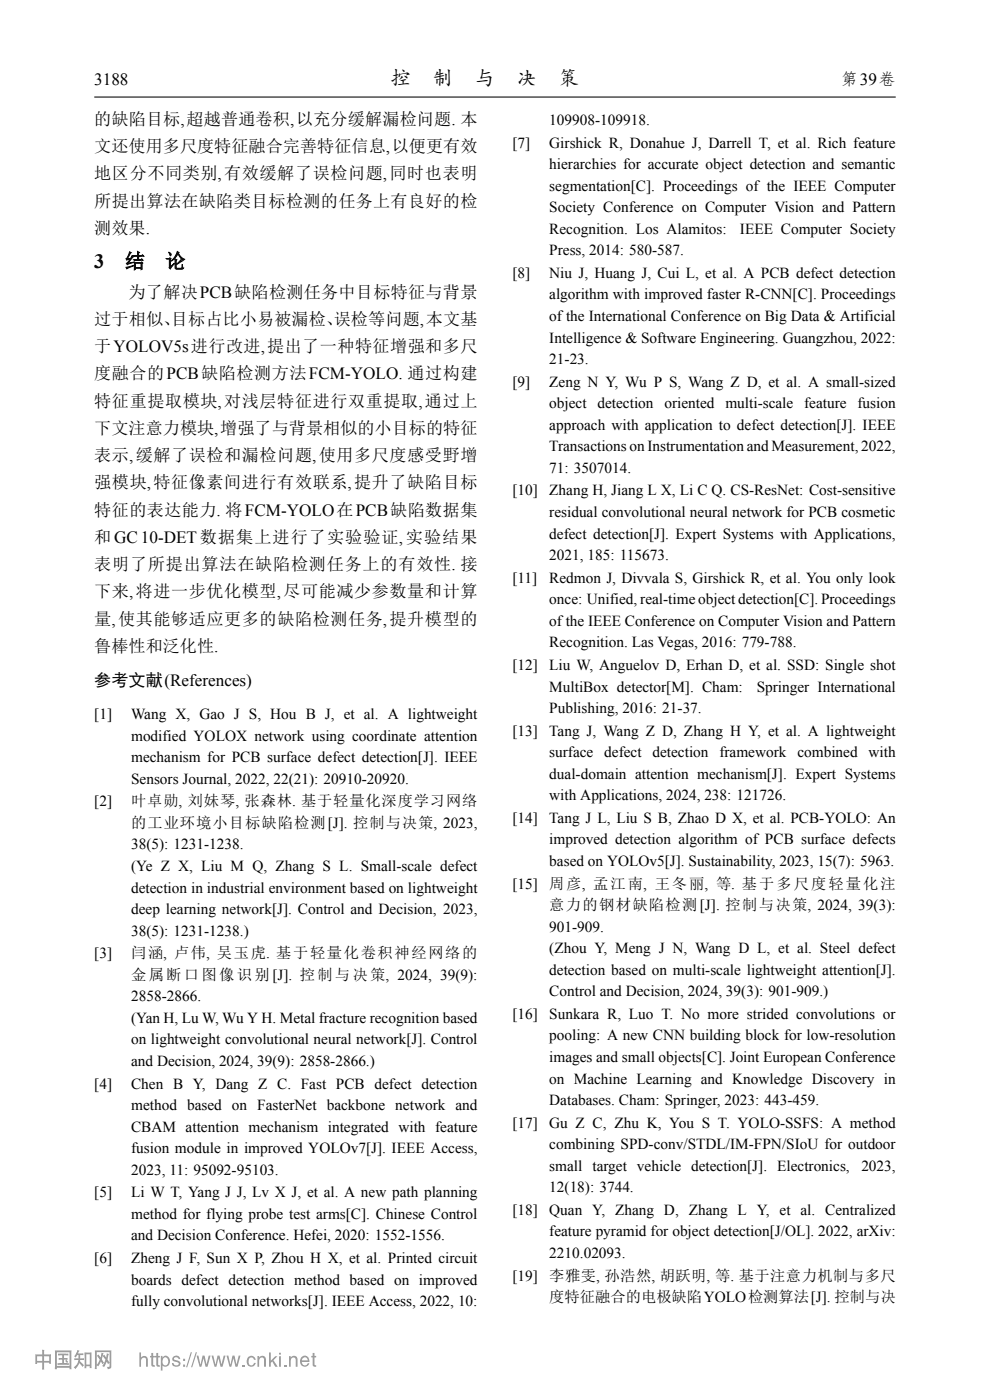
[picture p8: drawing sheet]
<svg xmlns="http://www.w3.org/2000/svg" width="210mm" height="297mm" viewBox="0 0 210 297" stroke-linecap="round" stroke-linejoin="round" font-family="sans-serif">
<defs><g id="words">
<g font-size="4.3">
<text x="82.8" y="18">控</text>
<text x="91.8" y="18">制</text>
<text x="100.7" y="18">与</text>
<text x="109.6" y="18">决</text>
<text x="118.5" y="18">策</text>
<text x="20" y="56.9">3</text>
<text x="26.5" y="56.9">结</text>
<text x="35.1" y="56.9">论</text>
</g>
<g font-size="3.6">
<text x="20" y="18">3188</text>
<text x="178.4" y="18">第39卷</text>
<text x="20" y="26.5">的缺陷目标,超越普通卷积,以充分缓解漏检问题. 本</text>
<text x="20" y="32.3">文还使用多尺度特征融合完善特征信息,以便更有效</text>
<text x="20" y="38.1">地区分不同类别,有效缓解了误检问题,同时也表明</text>
<text x="20" y="43.9">所提出算法在缺陷类目标检测的任务上有良好的检</text>
<text x="20" y="49.6">测效果.</text>
<text x="27.3" y="63.1">为了解决PCB缺陷检测任务中目标特征与背景</text>
<text x="20" y="68.9">过于相似、</text>
<text x="36.3" y="68.9">目标占比小易被漏检、</text>
<text x="70.8" y="68.9">误检等问题,本文基</text>
<text x="20" y="74.7">于YOLOV5s进行改进,提出了一种特征增强和多尺</text>
<text x="20" y="80.5">度融合的PCB缺陷检测方法FCM-YOLO. 通过构建</text>
<text x="20" y="86.3">特征重提取模块,对浅层特征进行双重提取,通过上</text>
<text x="20" y="92">下文注意力模块,增强了与背景相似的小目标的特征</text>
<text x="20" y="97.8">表示,缓解了误检和漏检问题,使用多尺度感受野增</text>
<text x="20" y="103.6">强模块,特征像素间进行有效联系,提升了缺陷目标</text>
<text x="20" y="109.4">特征的表达能力. 将FCM-YOLO在PCB缺陷数据集</text>
<text x="20" y="115.2">和GC10-DET数据集上进行了实验验证,实验结果</text>
<text x="20" y="120.9">表明了所提出算法在缺陷检测任务上的有效性. 接</text>
<text x="20" y="126.7">下来,将进一步优化模型,尽可能减少参数量和计算</text>
<text x="20" y="132.5">量,使其能够适应更多的缺陷检测任务,提升模型的</text>
<text x="20" y="138.3">鲁棒性和泛化性.</text>
<text x="20" y="145.5">参考文献(References)</text>
</g>
<g font-size="3.2">
<text x="116.5" y="26.5">109908-109918.</text>
<text x="108.7" y="31.3">[7]</text>
<text x="116.5" y="31.3">Girshick R, Donahue J, Darrell T, et al. Rich feature</text>
<text x="116.5" y="35.9">hierarchies for accurate object detection and semantic</text>
<text x="116.5" y="40.4">segmentation[C]. Proceedings of the IEEE Computer</text>
<text x="116.5" y="45">Society Conference on Computer Vision and Pattern</text>
<text x="116.5" y="49.6">Recognition. Los Alamitos:</text>
<text x="157" y="49.6">IEEE Computer Society</text>
<text x="108.7" y="59">[8]</text>
<text x="116.5" y="54.2">Press, 2014: 580-587.</text>
<text x="116.5" y="59">Niu J, Huang J, Cui L, et al. A PCB defect detection</text>
<text x="116.5" y="63.5">algorithm with improved faster R-CNN[C]. Proceedings</text>
<text x="116.5" y="68.1">ofthe International Conference on Big Data &amp; Artificial</text>
<text x="116.5" y="72.7">Intelligence &amp; Software Engineering. Guangzhou, 2022:</text>
<text x="116.5" y="77.2">21-23.</text>
<text x="108.7" y="82">[9]</text>
<text x="116.5" y="82">Zeng N Y, Wu P S, Wang Z D, et al. A small-sized</text>
<text x="116.5" y="86.6">object</text>
<text x="126.7" y="86.6">detection</text>
<text x="140.9" y="86.6">oriented</text>
<text x="153.9" y="86.6">multi-scale</text>
<text x="170.6" y="86.6">feature</text>
<text x="181.9" y="86.6">fusion</text>
<text x="116.5" y="91.2">approach with application to defect detection[J]. IEEE</text>
<text x="116.5" y="95.7">TransactionsonInstrumentationandMeasurement, 2022,</text>
<text x="116.5" y="100.3">71: 3507014.</text>
<text x="108.7" y="105.1">[10]</text>
<text x="116.5" y="105.1">Zhang H, Jiang L X, Li C Q. CS-ResNet: Cost-sensitive</text>
<text x="116.5" y="109.7">residual convolutional neural network for PCB cosmetic</text>
<text x="116.5" y="114.3">defect detection[J]. Expert Systems with Applications,</text>
<text x="116.5" y="118.8">2021, 185: 115673.</text>
<text x="108.7" y="123.6">[11]</text>
<text x="116.5" y="123.6">Redmon J, Divvala S, Girshick R, et al. You only look</text>
<text x="116.5" y="128.2">once: Unified, real-time objectdetection[C]. Proceedings</text>
<text x="116.5" y="132.8">ofthe IEEE Conference on Computer Vision and Pattern</text>
<text x="116.5" y="137.3">Recognition. Las Vegas, 2016: 779-788.</text>
<text x="108.7" y="142.1">[12]</text>
<text x="116.5" y="142.1">Liu W, Anguelov D, Erhan D, et al. SSD: Single shot</text>
<text x="116.5" y="146.7">MultiBox detector[M]. Cham:</text>
<text x="160.5" y="146.7">Springer International</text>
<text x="20" y="152.6">[1]</text>
<text x="27.8" y="152.6">Wang X, Gao J S, Hou B J, et al. A lightweight</text>
<text x="116.5" y="151.3">Publishing, 2016: 21-37.</text>
<text x="27.8" y="157.1">modified YOLOX network using coordinate attention</text>
<text x="27.8" y="161.7">mechanism for PCB surface defect detection[J]. IEEE</text>
<text x="108.7" y="156.1">[13]</text>
<text x="116.5" y="156.1">Tang J, Wang Z D, Zhang H Y, et al. A lightweight</text>
<text x="116.5" y="160.6">surface</text>
<text x="128.2" y="160.6">defect</text>
<text x="138.4" y="160.6">detection</text>
<text x="152.6" y="160.6">framework</text>
<text x="169.1" y="160.6">combined</text>
<text x="184.2" y="160.6">with</text>
<text x="27.8" y="166.3">Sensors Journal, 2022, 22(21): 20910-20920.</text>
<text x="116.5" y="165.2">dual-domain attention mechanism[J]. Expert Systems</text>
<text x="20" y="171.1">[2]</text>
<text x="27.8" y="171.1">叶卓勋, 刘妹琴, 张森林. 基于轻量化深度学习网络</text>
<text x="116.5" y="169.8">with Applications, 2024, 238: 121726.</text>
<text x="27.8" y="175.6">的工业环境小目标缺陷检测[J]. 控制与决策, 2023,</text>
<text x="108.7" y="174.6">[14]</text>
<text x="116.5" y="174.6">Tang J L, Liu S B, Zhao D X, et al. PCB-YOLO: An</text>
<text x="116.5" y="179.1">improved detection algorithm of PCB surface defects</text>
<text x="27.8" y="180.2">38(5): 1231-1238.</text>
<text x="27.8" y="184.8">(Ye Z X, Liu M Q, Zhang S L. Small-scale defect</text>
<text x="116.5" y="183.7">based on YOLOv5[J]. Sustainability, 2023, 15(7): 5963.</text>
<text x="27.8" y="189.4">detection in industrial environment based on lightweight</text>
<text x="108.7" y="188.5">[15]</text>
<text x="116.5" y="188.5">周彦, 孟江南, 王冬丽, 等. 基于多尺度轻量化注</text>
<text x="27.8" y="193.9">deep learning network[J]. Control and Decision, 2023,</text>
<text x="116.5" y="193.1">意力的钢材缺陷检测[J]. 控制与决策, 2024, 39(3):</text>
<text x="116.5" y="197.6">901-909.</text>
<text x="20" y="203.3">[3]</text>
<text x="27.8" y="203.3">闫涵, 卢伟, 吴玉虎. 基于轻量化卷积神经网络的</text>
<text x="27.8" y="198.5">38(5): 1231-1238.)</text>
<text x="116.5" y="202.2">(Zhou Y, Meng J N, Wang D L, et al. Steel defect</text>
<text x="27.8" y="207.9">金属断口图像识别 [J]. 控制与决策, 2024, 39(9):</text>
<text x="116.5" y="206.8">detection based on multi-scale lightweight attention[J].</text>
<text x="27.8" y="212.4">2858-2866.</text>
<text x="116.5" y="211.4">Control and Decision, 2024, 39(3): 901-909.)</text>
<text x="27.8" y="221.6">on lightweight convolutional neural network[J]. Control</text>
<text x="27.8" y="217">(Yan H, Lu W, Wu Y H. Metal fracture recognition based</text>
<text x="108.7" y="216.2">[16]</text>
<text x="116.5" y="216.2">Sunkara R, Luo T. No more strided convolutions or</text>
<text x="116.5" y="220.7">pooling: A new CNN building block for low-resolution</text>
<text x="27.8" y="226.1">and Decision, 2024, 39(9): 2858-2866.)</text>
<text x="116.5" y="225.3">images and small objects[C]. Joint European Conference</text>
<text x="20" y="230.9">[4]</text>
<text x="27.8" y="230.9">Chen B Y, Dang Z C. Fast PCB defect detection</text>
<text x="116.5" y="229.9">on Machine Learning and Knowledge Discovery in</text>
<text x="27.8" y="235.5">method based on FasterNet backbone network and</text>
<text x="108.7" y="239.2">[17]</text>
<text x="116.5" y="234.4">Databases. Cham: Springer, 2023: 443-459.</text>
<text x="116.5" y="239.2">Gu Z C, Zhu K, You S T. YOLO-SSFS: A method</text>
<text x="27.8" y="240.1">CBAM attention mechanism integrated with feature</text>
<text x="27.8" y="244.7">fusion module in improved YOLOv7[J]. IEEE Access,</text>
<text x="116.5" y="243.8">combining SPD-conv/STDL/IM-FPN/SIoU for outdoor</text>
<text x="27.8" y="249.2">2023, 11: 95092-95103.</text>
<text x="116.5" y="248.4">small target vehicle detection[J]. Electronics,</text>
<text x="182.7" y="248.4">2023,</text>
<text x="20" y="254">[5]</text>
<text x="27.8" y="254">Li W T, Yang J J, Lv X J, et al. A new path planning</text>
<text x="108.7" y="257.7">[18]</text>
<text x="116.5" y="252.9">12(18): 3744.</text>
<text x="116.5" y="257.7">Quan Y, Zhang D, Zhang L Y, et al. Centralized</text>
<text x="27.8" y="258.6">method for flying probe test arms[C]. Chinese Control</text>
<text x="27.8" y="263.2">and Decision Conference. Hefei, 2020: 1552-1556.</text>
<text x="116.5" y="262.3">feature pyramid for object detection[J/OL]. 2022, arXiv:</text>
<text x="20" y="268">[6]</text>
<text x="27.8" y="268">Zheng J F, Sun X P, Zhou H X, et al. Printed circuit</text>
<text x="116.5" y="266.9">2210.02093.</text>
<text x="27.8" y="272.5">boards defect detection method based on improved</text>
<text x="108.7" y="271.7">[19]</text>
<text x="116.5" y="271.7">李雅雯, 孙浩然, 胡跃明, 等. 基于注意力机制与多尺</text>
<text x="27.8" y="277.1">fully convolutional networks[J]. IEEE Access, 2022, 10:</text>
<text x="116.5" y="276.2">度特征融合的电极缺陷YOLO检测算法[J]. 控制与决</text>
</g>
</g></defs>
<path d="M20 20.6h170" fill="none" stroke="#000" stroke-width=".22"/>
<g fill="#999">
<path d="M7.5 287.3v2h.4v-.2h1.1l-.1 1.4h.5l-.1-1.4h1.1v.2h.4v-2h-1.5l.1-.9-.5-.1 .1 1zM7.9 287.7h1.1v1h-1.1zM9.3 287.7h1.1v1h-1.1z" fill-rule="evenodd"/>
<path d="M12.3 287.2v.3h.9v.6h-.7v.4l.7-.1v.8h-1v.4h2.4v-.4h-1v-.8l.7 .1v-.4h-.7v-.6h.9v-.3zM13.8 288.7l.4 .5 .2-.2a.33 .33 0 0 0-.2-.4 .33 .33 0 0 0-.4 .1zM11.6 286.5v4h.5v-.3h2.6v.3h.5v-4zM12.1 286.9h2.6v2.9h-2.6z" fill-rule="evenodd"/>
<path d="M16.4 286.4l-.7 1.3 .4 .3 .3-.5h.3v.7l-.9-.1v.4h.8l-.2 .7-.7 .9 .2 .3 1-1.2 .6 .8 .3-.3-.8-.9v-.3h.8v-.4l-.8 .1v-.7h.7v-.4h-1.2l.4-.5zM17.9 286.9v3.4h.4v-.5h.7v.4h.4v-3.3zM18.3 287.3h.7v2.2h-.7z" fill-rule="evenodd"/>
<path d="M20.1 286.5h3.5v3.6l-.7 .4-.3-.5 .6-.1v-.8l-.3 .3-.3-.5-.6 1.2-.3-.3 .7-1.3-.6-.9 .3-.2 .4 .6 .1-.9 .5 .2a1.4 1.4 0 0 0 .1 1.8v-2.3h-2.7v2.8l.2-.3a1.01 1.01 0 0 0-.1-1.7l.2-.3 .5 .7 .2-1 .4 .1v.1a1.53 1.53 0 0 0 .1 1.9l-.3 .3-.3-.6-.6 1.1-.3-.3v.8h-.4z" fill-rule="evenodd"/>
<path d="M29.6 286.9h.3v1.1a.79 .79 0 0 1 .9-.3 .79 .79 0 0 1 .6 .7v1.5h-.4v-1.4a.54 .54 0 0 0-.7-.5 .54 .54 0 0 0-.4 .7v1.2h-.3z" fill-rule="evenodd"/>
<path d="M32.1 287h.4v.7h.3v.3h-.3v1.5l.3 .1v.3a.53 .53 0 0 1-.7-.4v-1.5h-.3v-.3h.3z" fill-rule="evenodd"/>
<path d="M33.2 287h.3v.7h.4v.3h-.4v1.5l.4 .1-.1 .3a.53 .53 0 0 1-.6-.4v-1.5h-.3v-.3h.3z" fill-rule="evenodd"/>
<path d="M34.1 287.7v3.1h.4v-1.1a1.01 1.01 0 0 0 1.3 0 1.01 1.01 0 0 0 .2-1.3 .83 .83 0 0 0-.6-.8 .83 .83 0 0 0-.9 .4v-.3zM34.8 288a.81 .81 0 0 1 1 .8 .81 .81 0 0 1-.9 .8 .99 .99 0 0 1-.1-1.6z" fill-rule="evenodd"/>
<path d="M36.7 287.9l.2-.2a.86 .86 0 0 1 1.3 .6h-.3a.49 .49 0 0 0-.5-.4 .49 .49 0 0 0-.5 .5 1.67 1.67 0 0 1 1.4 .8 .94 .94 0 0 1-.9 .7 .94 .94 0 0 1-.9-.7h.3a.55 .55 0 0 0 .5 .5 .55 .55 0 0 0 .6-.5l-.9-.3a.56 .56 0 0 1-.5-.4 .56 .56 0 0 1 .2-.6z" fill-rule="evenodd"/>
<path d="M38.8 288.3v.4h.5v-.4zM38.8 289.5v.4h.5v-.4z" fill-rule="evenodd"/>
<path d="M40.5 286.9h.2l-1 3.2h-.2z" fill-rule="evenodd"/>
<path d="M41.5 286.9h.3l-1 3.2h-.3z" fill-rule="evenodd"/>
<path d="M41.7 287.6h.4l.4 1.9 .5-1.9h.4l.4 1.9 .5-1.9h.4l-.7 2.3h-.4l-.4-1.7-.5 1.7h-.4z" fill-rule="evenodd"/>
<path d="M44.9 287.6h.4l.4 1.9 .4-1.9h.5l.4 1.9 .4-1.9h.4l-.6 2.3h-.4l-.4-1.7-.5 1.7h-.4z" fill-rule="evenodd"/>
<path d="M48 287.6h.4l.5 1.9 .4-1.9h.4l.5 1.9 .4-1.9h.4l-.6 2.3h-.4l-.5-1.7-.4 1.7h-.4z" fill-rule="evenodd"/>
<path d="M51.5 289.5h.5v.4h-.5z" fill-rule="evenodd"/>
<path d="M52.8 287.8a.95 .95 0 0 1 1.5 .7h-.4a.55 .55 0 0 0-.6-.5 .55 .55 0 0 0-.5 .4 .75 .75 0 0 0-.1 .9 .75 .75 0 0 0 .8 .3l.4-.5h.4a1.03 1.03 0 0 1-1.5 .7 1.03 1.03 0 0 1-.4-1.5z" fill-rule="evenodd"/>
<path d="M54.6 287.7h.4v.3a.77 .77 0 0 1 .8-.4 .77 .77 0 0 1 .6 .8v1.5h-.4v-1.3a.56 .56 0 0 0-.6-.7 .56 .56 0 0 0-.4 .8v1.2h-.4z" fill-rule="evenodd"/>
<path d="M57.1 286.9h.3v1.8l1-1h.4l-.8 .9 .9 1.3h-.5l-.7-1.1-.3 .3v.8h-.3z" fill-rule="evenodd"/>
<path d="M59.2 287v.4h.4v-.4zM59.2 287.7v2.2h.4v-2.2z" fill-rule="evenodd"/>
<path d="M60.3 289.5h.5v.4h-.5z" fill-rule="evenodd"/>
<path d="M61.3 287.7h.4v.3a.77 .77 0 0 1 .8-.4 .77 .77 0 0 1 .6 .8v1.5h-.4v-1.3a.56 .56 0 0 0-.6-.7 .56 .56 0 0 0-.4 .8v1.2h-.4z" fill-rule="evenodd"/>
<path d="M64.2 288.2a.62 .62 0 0 1 .7-.2 .62 .62 0 0 1 .4 .6h-1.3zM64.1 287.8a1.15 1.15 0 0 0-.4 1.4 1.15 1.15 0 0 0 1.3 .7l.4-.3 .2-.4h-.3a.63 .63 0 0 1-.8 .4 .63 .63 0 0 1-.5-.7h1.7a1.04 1.04 0 0 0-.5-1.1 1.04 1.04 0 0 0-1.1 0z" fill-rule="evenodd"/>
<path d="M66.3 287h.4v.7h.4v.3h-.4v1.5l.4 .1-.1 .3a.53 .53 0 0 1-.7-.4v-1.5h-.3v-.3h.3z" fill-rule="evenodd"/>
</g>
<use href="#words"/>
</svg>
